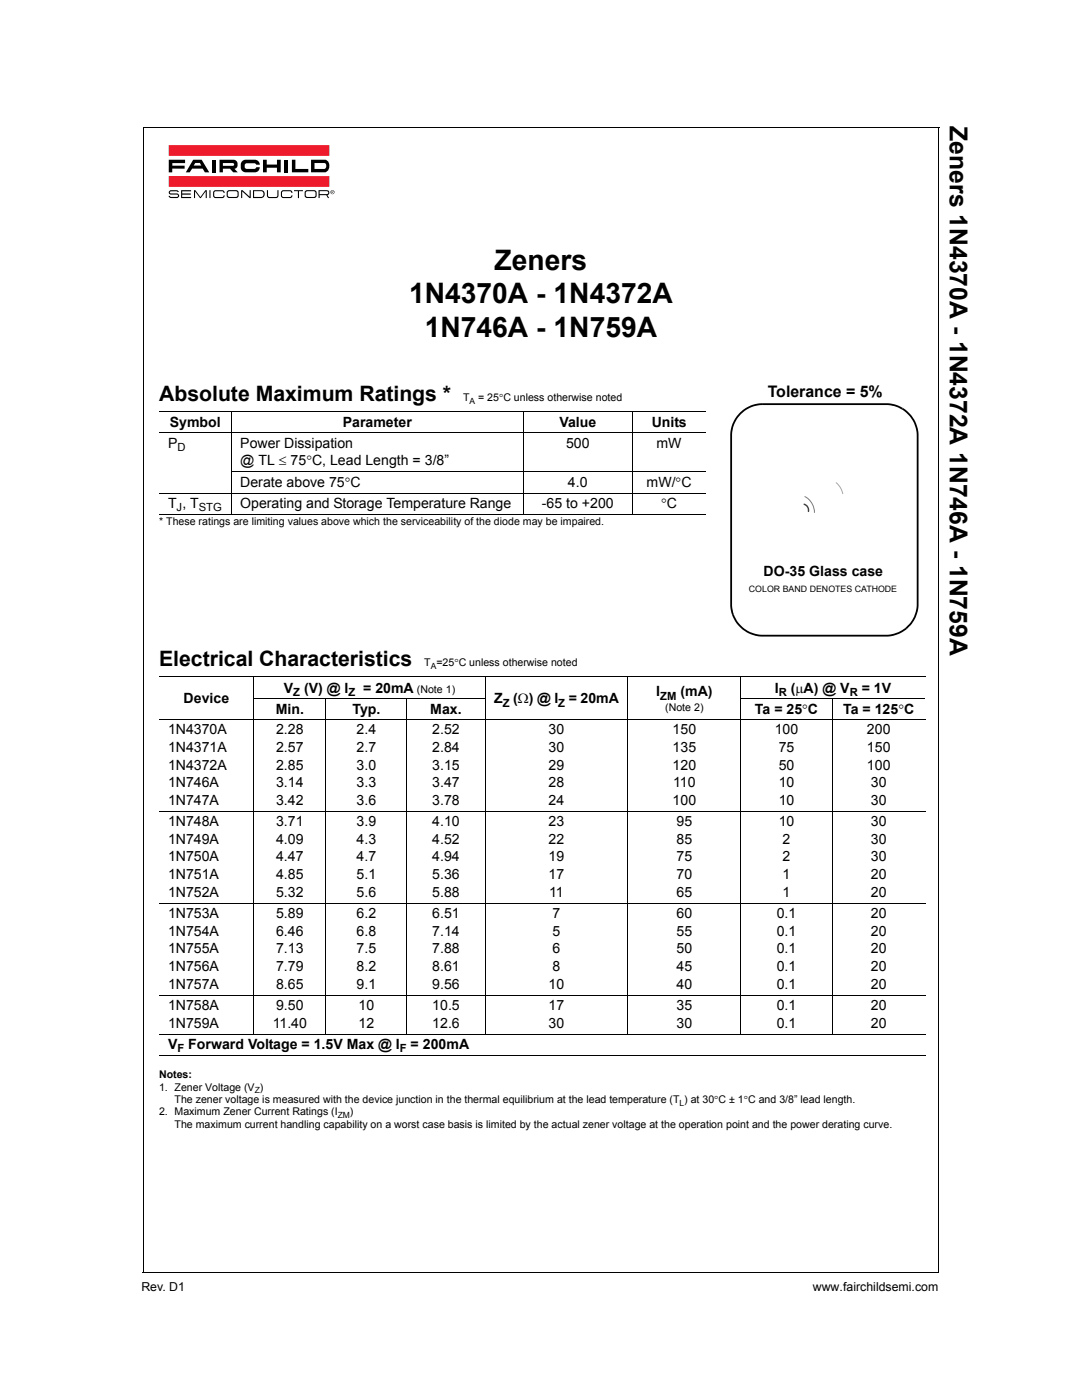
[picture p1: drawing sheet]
<svg xmlns="http://www.w3.org/2000/svg" width="216mm" height="279mm" viewBox="0 0 216 279" stroke-linecap="round" stroke-linejoin="round" font-family="sans-serif">
<defs><g id="words">
<g font-size="5.6">
<text x="98.7" y="53.8">Zeners</text>
<text x="81.6" y="60.5">1N4370A - 1N4372A</text>
<text x="84.8" y="67.2">1N746A - 1N759A</text>
</g>
<text font-size="4.9" x="189.5" y="25.2" transform="rotate(90 189.5 25.2)">Zeners 1N4370A - 1N4372A 1N746A - 1N759A</text>
<g font-size="4.2">
<text x="31.7" y="80.1">Absolute Maximum Ratings *</text>
<text x="31.7" y="133">Electrical Characteristics</text>
</g>
<text font-size="3.2" x="153.2" y="79.1">Tolerance = 5%</text>
<g font-size="2.8">
<text x="33.5" y="89.3">P</text>
<text x="33.9" y="85.3">Symbol</text>
<text x="47.9" y="89.3">Power Dissipation</text>
<text x="68.4" y="85.3">Parameter</text>
<text x="111.6" y="85.3">Value</text>
<text x="112.9" y="89.3">500</text>
<text x="130" y="85.3">Units</text>
<text x="131" y="89.3">mW</text>
<text x="47.9" y="92.9">@ TL ≤ 75°C, Lead Length = 3/8”</text>
<text x="33.5" y="101.3">T , T</text>
<text x="47.9" y="101.3">Operating and Storage Temperature Range</text>
<text x="47.9" y="97.1">Derate above 75°C</text>
<text x="108.1" y="101.3">-65 to +200</text>
<text x="113.3" y="97.1">4.0</text>
<text x="129" y="97.1">mW/°C</text>
<text x="131.9" y="101.3">°C</text>
<text x="152.4" y="115">DO-35 Glass case</text>
<text x="36.6" y="140.4">Device</text>
<text x="55" y="142.5">Min.</text>
<text x="56.6" y="138.2">V</text>
<text x="60.7" y="138.2">(V) @ I</text>
<text x="70.3" y="142.5">Typ.</text>
<text x="72.5" y="138.2">= 20mA</text>
<text x="85.9" y="142.5">Max.</text>
<text x="98.6" y="140.4">Z</text>
<text x="102.4" y="140.4">(Ω) @ I</text>
<text x="113.5" y="140.4">= 20mA</text>
<text x="130.9" y="138.9">I</text>
<text x="135.8" y="138.9">(mA)</text>
<text x="150.6" y="142.5">Ta = 25°C</text>
<text x="154.6" y="138.2">I</text>
<text x="157.8" y="138.2">(µA) @ V</text>
<text x="168.3" y="142.5">Ta = 125°C</text>
<text x="172" y="138.2">= 1V</text>
<text x="33.5" y="146.5">1N4370A</text>
<text x="55.1" y="146.5">2.28</text>
<text x="71.1" y="146.5">2.4</text>
<text x="86.3" y="146.5">2.52</text>
<text x="109.5" y="146.5">30</text>
<text x="134.2" y="146.5">150</text>
<text x="154.6" y="146.5">100</text>
<text x="173" y="146.5">200</text>
<text x="33.5" y="150.1">1N4371A</text>
<text x="33.5" y="153.6">1N4372A</text>
<text x="55.1" y="150.1">2.57</text>
<text x="55.1" y="153.6">2.85</text>
<text x="71.1" y="150.1">2.7</text>
<text x="71.1" y="153.6">3.0</text>
<text x="86.3" y="150.1">2.84</text>
<text x="86.3" y="153.6">3.15</text>
<text x="109.5" y="150.1">30</text>
<text x="109.5" y="153.6">29</text>
<text x="134.2" y="150.1">135</text>
<text x="134.2" y="153.6">120</text>
<text x="155.4" y="150.1">75</text>
<text x="155.4" y="153.6">50</text>
<text x="173" y="150.1">150</text>
<text x="173" y="153.6">100</text>
<text x="33.5" y="157.1">1N746A</text>
<text x="33.5" y="160.6">1N747A</text>
<text x="55.1" y="157.1">3.14</text>
<text x="55.1" y="160.6">3.42</text>
<text x="71.1" y="157.1">3.3</text>
<text x="71.1" y="160.6">3.6</text>
<text x="86.3" y="157.1">3.47</text>
<text x="86.3" y="160.6">3.78</text>
<text x="109.5" y="157.1">28</text>
<text x="109.5" y="160.6">24</text>
<text x="134.2" y="160.6">100</text>
<text x="134.3" y="157.1">110</text>
<text x="155.4" y="157.1">10</text>
<text x="155.4" y="160.6">10</text>
<text x="173.8" y="157.1">30</text>
<text x="173.8" y="160.6">30</text>
<text x="33.5" y="164.9">1N748A</text>
<text x="55.1" y="164.9">3.71</text>
<text x="71.1" y="164.9">3.9</text>
<text x="86.3" y="164.9">4.10</text>
<text x="109.5" y="164.9">23</text>
<text x="135" y="164.9">95</text>
<text x="155.4" y="164.9">10</text>
<text x="173.8" y="164.9">30</text>
<text x="33.5" y="168.4">1N749A</text>
<text x="33.5" y="171.9">1N750A</text>
<text x="55.1" y="168.4">4.09</text>
<text x="55.1" y="171.9">4.47</text>
<text x="71.1" y="168.4">4.3</text>
<text x="71.1" y="171.9">4.7</text>
<text x="86.3" y="168.4">4.52</text>
<text x="86.3" y="171.9">4.94</text>
<text x="109.5" y="168.4">22</text>
<text x="109.5" y="171.9">19</text>
<text x="135" y="168.4">85</text>
<text x="135" y="171.9">75</text>
<text x="156.2" y="168.4">2</text>
<text x="156.2" y="171.9">2</text>
<text x="173.8" y="168.4">30</text>
<text x="173.8" y="171.9">30</text>
<text x="33.5" y="175.5">1N751A</text>
<text x="33.5" y="179">1N752A</text>
<text x="55.1" y="175.5">4.85</text>
<text x="55.1" y="179">5.32</text>
<text x="71.1" y="175.5">5.1</text>
<text x="71.1" y="179">5.6</text>
<text x="86.3" y="175.5">5.36</text>
<text x="86.3" y="179">5.88</text>
<text x="109.5" y="175.5">17</text>
<text x="109.6" y="179">11</text>
<text x="135" y="175.5">70</text>
<text x="135" y="179">65</text>
<text x="156.2" y="175.5">1</text>
<text x="156.2" y="179">1</text>
<text x="173.8" y="175.5">20</text>
<text x="173.8" y="179">20</text>
<text x="33.5" y="183.2">1N753A</text>
<text x="55.1" y="183.2">5.89</text>
<text x="71.1" y="183.2">6.2</text>
<text x="86.3" y="183.2">6.51</text>
<text x="110.3" y="183.2">7</text>
<text x="135" y="183.2">60</text>
<text x="155" y="183.2">0.1</text>
<text x="173.8" y="183.2">20</text>
<text x="33.5" y="186.7">1N754A</text>
<text x="33.5" y="190.3">1N755A</text>
<text x="55.1" y="186.7">6.46</text>
<text x="55.1" y="190.3">7.13</text>
<text x="71.1" y="186.7">6.8</text>
<text x="71.1" y="190.3">7.5</text>
<text x="86.3" y="186.7">7.14</text>
<text x="86.3" y="190.3">7.88</text>
<text x="110.3" y="186.7">5</text>
<text x="110.3" y="190.3">6</text>
<text x="135" y="186.7">55</text>
<text x="135" y="190.3">50</text>
<text x="155" y="186.7">0.1</text>
<text x="155" y="190.3">0.1</text>
<text x="173.8" y="186.7">20</text>
<text x="173.8" y="190.3">20</text>
<text x="33.5" y="193.8">1N756A</text>
<text x="33.5" y="197.3">1N757A</text>
<text x="55.1" y="193.8">7.79</text>
<text x="55.1" y="197.3">8.65</text>
<text x="71.1" y="193.8">8.2</text>
<text x="71.1" y="197.3">9.1</text>
<text x="86.3" y="193.8">8.61</text>
<text x="86.3" y="197.3">9.56</text>
<text x="109.5" y="197.3">10</text>
<text x="110.3" y="193.8">8</text>
<text x="135" y="193.8">45</text>
<text x="135" y="197.3">40</text>
<text x="155" y="193.8">0.1</text>
<text x="155" y="197.3">0.1</text>
<text x="173.8" y="193.8">20</text>
<text x="173.8" y="197.3">20</text>
<text x="33.5" y="201.5">1N758A</text>
<text x="55.1" y="201.5">9.50</text>
<text x="71.5" y="201.5">10</text>
<text x="86.3" y="201.5">10.5</text>
<text x="109.5" y="201.5">17</text>
<text x="135" y="201.5">35</text>
<text x="155" y="201.5">0.1</text>
<text x="173.8" y="201.5">20</text>
<text x="33.5" y="205.1">1N759A</text>
<text x="33.5" y="209.3">V</text>
<text x="37.6" y="209.3">Forward Voltage = 1.5V Max @ I</text>
<text x="54.4" y="205.1">11.40</text>
<text x="71.5" y="205.1">12</text>
<text x="81.9" y="209.3">= 200mA</text>
<text x="86.3" y="205.1">12.6</text>
<text x="109.5" y="205.1">30</text>
<text x="135" y="205.1">30</text>
<text x="155" y="205.1">0.1</text>
<text x="173.8" y="205.1">20</text>
</g>
<g font-size="2.5">
<text x="28.2" y="257.6">Rev. D1</text>
<text x="162.2" y="257.6">www.fairchildsemi.com</text>
</g>
<g font-size="2.2">
<text x="35.4" y="90">D</text>
<text x="35.2" y="102">J</text>
<text x="39.7" y="102">STG</text>
<text x="58.5" y="138.9">Z</text>
<text x="69.5" y="138.9">Z</text>
<text x="100.3" y="141.1">Z</text>
<text x="111.4" y="141.1">Z</text>
<text x="131.7" y="139.6">ZM</text>
<text x="155.4" y="138.9">R</text>
<text x="169.5" y="138.9">R</text>
<text x="35.4" y="210">F</text>
<text x="79.8" y="210">F</text>
</g>
<g font-size="2.1">
<text x="92.4" y="80.1">T</text>
<text x="95.4" y="80.1">= 25°C unless otherwise noted</text>
<text x="31.7" y="104.8">* These ratings are limiting values above which the serviceability of the diode may be impaired.</text>
<text x="84.7" y="133">T =25°C unless otherwise noted</text>
<text x="83.2" y="138.2">(Note 1)</text>
<text x="132.7" y="142">(Note 2)</text>
<text x="31.7" y="215.2">Notes:</text>
<text x="31.7" y="217.7">1. Zener Voltage (V )</text>
<text x="34.8" y="220.1">The zener voltage is measured with the device junction in the thermal equilibrium at the lead temperature (T ) at 30°C ± 1°C and 3/8” lead length.</text>
<text x="31.7" y="222.6">2. Maximum Zener Current Ratings (I</text>
<text x="34.8" y="225.1">The maximum current handling capability on a worst case basis is limited by the actual zener voltage at the operation point and the power derating curve.</text>
<text x="69.8" y="222.6">)</text>
</g>
<text font-size="1.8" x="149.4" y="118.2">COLOR BAND DENOTES CATHODE</text>
<g font-size="1.7">
<text x="93.7" y="80.6">A</text>
<text x="86" y="133.5">A</text>
<text x="50.8" y="218.2">Z</text>
<text x="135.6" y="220.7">L</text>
<text x="67.4" y="223.1">ZM</text>
</g>
</g></defs>
<path d="M28.6 25.3v228.7M28.6 25.4h158.8M187.3 25.4v228.7M28.5 254h158.8" fill="none" stroke="#000" stroke-width=".2"/>
<path d="M33.5 28.9h33.3v10.7h-33.3z" fill="#fff"/>
<path d="M33.7 29h32v2.1h-32z" fill="#ee1b2c"/>
<g fill="#000">
<path d="M33.7 38.2l.4-.2h1.4l.2 .3-.6-.1h-1l-.2 .2 .2 .2h1.2a.46 .46 0 0 1 .5 .5 .46 .46 0 0 1-.5 .4h-1.4l-.3-.4 .5 .2h1.2l.2-.2-.2-.3h-1.2a.42 .42 0 0 1-.4-.2 .42 .42 0 0 1 0-.4zM33.7 31.9h3.2v.7h-2.5v.5h2.4v.6l-2.4-.1v.8h-.7zM36.1 38h2v.2h-1.7v.4h1.7v.2h-1.7v.5h1.7v.2h-2zM38.7 38h.3l1 1.3 1-1.3h.3v1.5h-.3v-1.3l-.9 1.3h-.2l-1-1.3v1.3h-.2zM41.8 38h.2v1.5h-.2zM42.3 31.9h.7v2.5h-.7zM42.6 38.2l.4-.2h1.3l.5 .2v.3h-.2l-.3-.3h-1.4l-.2 .3 .2 .8h1.4l.3-.3h.2v.3l-.5 .2h-1.5a1.13 1.13 0 0 1-.2-1.3zM48.1 38h.3l1.4 1.3v-1.3h.2v1.5h-.2l-1.5-1.3v1.3h-.2zM48.3 32.2a3.6 3.6 0 0 1 2.9-.2l.6 .5v.4h-.7l-.4-.3h-1.5l-.3 .2v.7l.3 .2h1.5l.4-.3h.7a.96 .96 0 0 1-1 1h-1.8a1.3 1.3 0 0 1-1-.9 1.3 1.3 0 0 1 .3-1.3zM52.5 31.9h.7v.9h2.1v-.9h.7v2.5h-.7v-.9h-2.1v.9h-.7zM53.3 38h.2v1l.3 .3h1.4l.2-.3-.1-1h.3l-.1 1.3-.4 .2h-1.6l-.2-.4zM56.8 31.9h.7v2.5h-.7z"/>
<path d="M56.1 38.2l.4-.2h1.4l.4 .2 .1 .3h-.3l-.2-.3h-1.5l-.1 .3 .1 .8h1.5l.2-.3h.3l-.1 .3-.4 .2h-1.6a1.13 1.13 0 0 1-.2-1.3zM58.2 31.9h.7v1.8h2.6v.7h-3.3zM58.7 38h1.8v.2h-.8v1.3h-.3v-1.3h-.7z"/>
<path d="M38.6 31.9l-1.5 2.5h.8l.4-.7h2.1l.5 .7h.9l-1.6-2.5zM39 32.5h.9l.3 .5h-1.6z"/>
<path d="M43.8 31.9v2.5h.7v-.7h1.4l.6 .7h.9l-.6-.7a.93 .93 0 0 0 .6-1 .93 .93 0 0 0-.8-.8zM44.5 32.5h1.9l.3 .2a.27 .27 0 0 1 0 .3 .27 .27 0 0 1-.3 .1h-1.9z"/>
<path d="M45.3 38.2a1.13 1.13 0 0 0 .2 1.3h1.9a1.06 1.06 0 0 0 0-1.5l-1.7-.1zM45.5 38.3l.3-.1h1.4l.2 .3v.6l-.3 .2h-1.5l-.2-.3z"/>
<path d="M50.5 38v1.5h1.7a.81 .81 0 0 0 .6-.9 .81 .81 0 0 0-1-.6zM50.7 38.2h1.6l.2 .1v.8l-.3 .2h-1.5z"/>
<path d="M60.9 38.2a1.13 1.13 0 0 0 .1 1.3h1.9a1.05 1.05 0 0 0 0-1.5l-1.6-.1zM61.1 38.3l.2-.1h1.5l.2 .3-.1 .6-.3 .2h-1.4l-.2-.3z"/>
<path d="M62.1 31.9v2.5h2.8a1.38 1.38 0 0 0 .8-1.3 1.38 1.38 0 0 0-.8-1.2zM62.8 32.5l2.1 .1a.65 .65 0 0 1-.2 1.1h-1.9z"/>
<path d="M63.6 38v1.5h.2v-.6h1.3l.3 .6h.3l-.4-.6h.1a.56 .56 0 0 0 .2-.8l-.5-.1zM63.8 38.2h1.5l.2 .3-.3 .2h-1.4z"/>
</g>
<path d="M33.7 35.1l32 .1v2.1h-32z" fill="#ee1b2c"/>
<path d="M66 38.3a.35 .35 0 0 1 .7 0 .35 .35 0 0 1-.7 0zM65.9 38.3a.42 .42 0 0 0 .8 0 .42 .42 0 0 0-.8 0zM66.2 38.1v.5v-.2l.3 .2-.1-.2 .1-.3zM66.2 38.2h.2v.1h-.2z" fill="#000"/>
<g fill="none" stroke="#000" stroke-width=".2">
<path d="M31.7 82.2h109.1M31.7 86.4h109.1M31.7 98.4h109.1M46.1 94.2h94.7M46.2 82.1v20.6M104.4 82.1v20.6M126.2 82.1v20.6M31.7 102.6h109.1M31.7 135.1h152.9M50.5 139.3h46.4M50.6 135v71.5M65 139.3v67.2"/>
<path d="M81.2 139.3v67.2M96.8 135v71.5M125.3 135v71.5M147.7 139.3h36.9M147.8 135v71.5M166.1 139.3v67.2M31.7 143.6h152.9M31.7 161.9h152.9M31.7 180.3h152.9M31.7 198.6h152.9M31.7 206.4h152.9M31.7 210.6h152.9"/>
</g>
<path d="M147.4 87.7h33.4v23.6h-33.4z" fill="#fff"/>
<path d="M166.9 96.3a3.9 3.9 0 0 1 1.3 2.2" fill="none" stroke="#a6a6a6" stroke-width=".2"/>
<path d="M160.6 99.1a3.6 3.6 0 0 1 1.9 3.2" fill="none" stroke="#7a7a7a" stroke-width=".2"/>
<path d="M160.5 100.6a1.27 1.27 0 0 1 .8 1.5" fill="none" stroke="#404040" stroke-width=".29"/>
<path d="M147.8 82.2a6.7 6.7 0 0 1 3.8-1.7h.6v.3l-1.5 .2-.9 .3-1.3 .7-.8 .8-1.2 1.8-.4 1.8v34.4l.3 1.8-.3 .1-.4-1.8v-34.2a6.3 6.3 0 0 1 1.7-4.1zM152.2 80.5h24.9l1.6 .3 1.4 .6-.1 .3-1.4-.6-1.5-.3h-24.9zM146.1 122.7l.3-.1 .9 1.6 1.2 1.3 1.3 .7 1.8 .5h25.5l2.1-.5 1.5-.9 .2 .3-1.6 .9-.9 .4-1.3 .1h-25.5a6.6 6.6 0 0 1-5.5-4.3zM180.1 81.4a6.5 6.5 0 0 1 3.2 5.3v34.2a6.6 6.6 0 0 1-2.4 4.7l-.2-.3 1-1.1 .8-1.3 .4-2.1v-34.1l-.2-1.3-.4-1.1-1-1.5-1.3-1.1z" fill="#000"/>
<use href="#words"/>
</svg>
